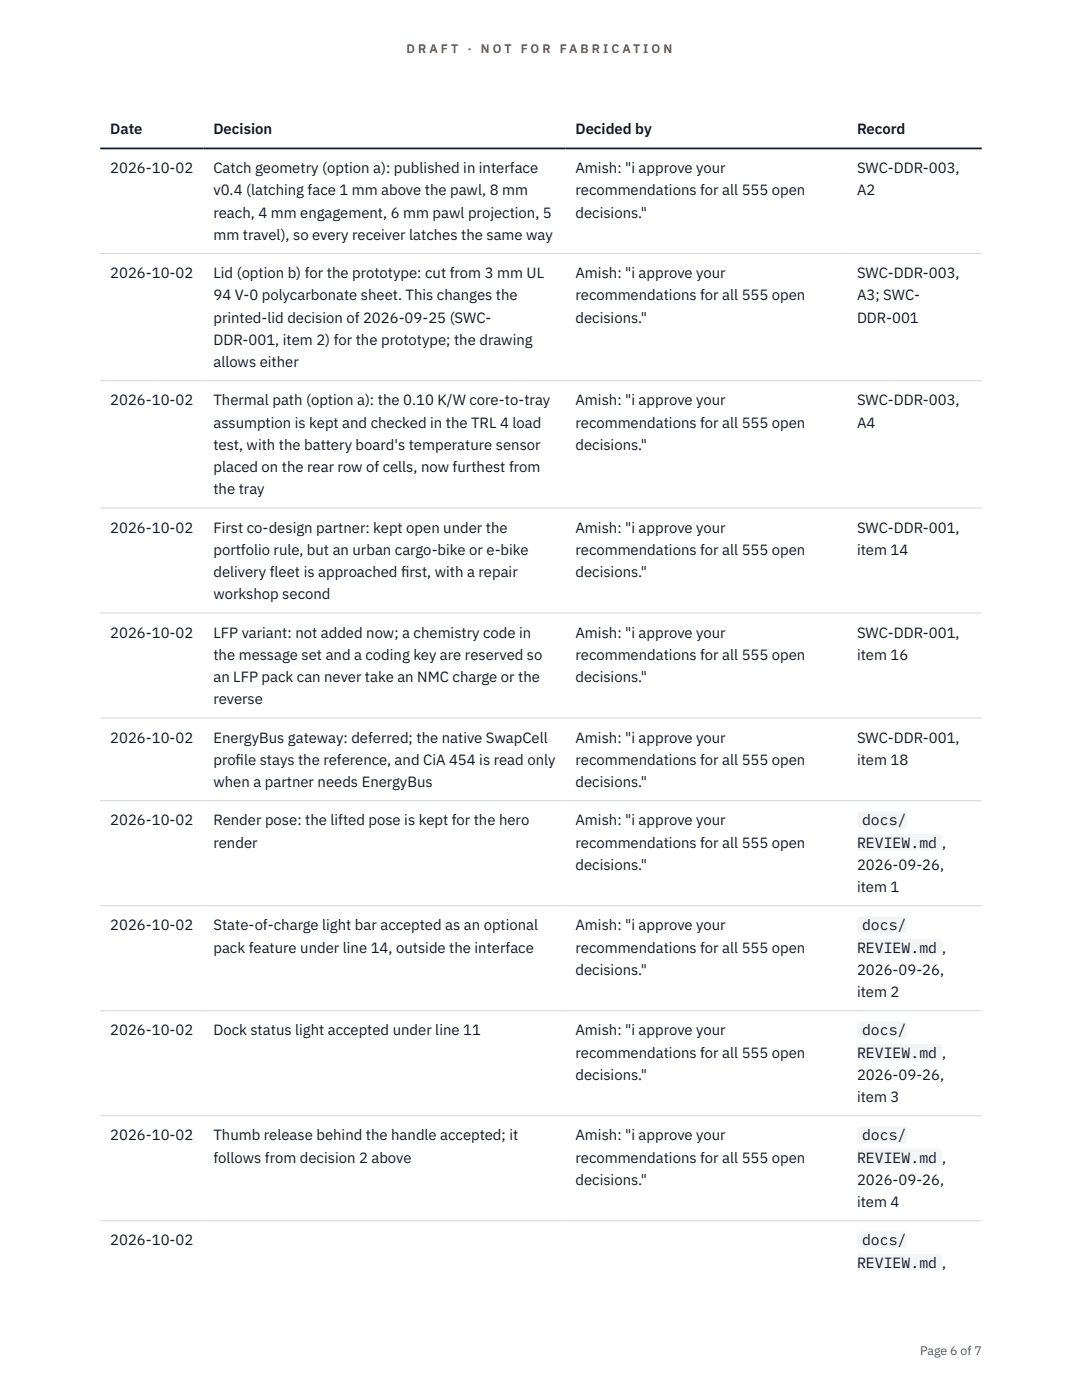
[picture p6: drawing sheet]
<svg xmlns="http://www.w3.org/2000/svg" width="216mm" height="279mm" viewBox="0 0 216 279" stroke-linecap="round" stroke-linejoin="round" font-family="sans-serif">
<defs><g id="words">
<g font-size="3" fill="#111827">
<text x="22" y="26.8">Date</text>
<text x="42.6" y="26.8">Decision</text>
<text x="114.8" y="26.8">Decided by</text>
<text x="171" y="26.8">Record</text>
<text x="22" y="34.5">2026-10-02</text>
<text x="42.6" y="34.5">Catch geometry (option a): published in interface</text>
<text x="114.8" y="34.5">Amish: &quot;i approve your</text>
<text x="171" y="34.5">SWC-DDR-003,</text>
<text x="42.6" y="39">v0.4 (latching face 1 mm above the pawl, 8 mm</text>
<text x="114.8" y="39">recommendations for all 555 open</text>
<text x="171" y="39">A2</text>
<text x="42.6" y="43.4">reach, 4 mm engagement, 6 mm pawl projection, 5</text>
<text x="42.6" y="47.9">mm travel), so every receiver latches the same way</text>
<text x="114.8" y="43.4">decisions.&quot;</text>
<text x="22" y="55.5">2026-10-02</text>
<text x="42.6" y="55.5">Lid (option b) for the prototype: cut from 3 mm UL</text>
<text x="42.6" y="59.9">94 V-0 polycarbonate sheet. This changes the</text>
<text x="114.8" y="55.5">Amish: &quot;i approve your</text>
<text x="114.8" y="59.9">recommendations for all 555 open</text>
<text x="171" y="55.5">SWC-DDR-003,</text>
<text x="171" y="59.9">A3; SWC-</text>
<text x="42.6" y="64.4">printed-lid decision of 2026-09-25 (SWC-</text>
<text x="114.8" y="64.4">decisions.&quot;</text>
<text x="171" y="64.4">DDR-001</text>
<text x="42.6" y="68.8">DDR-001, item 2) for the prototype; the drawing</text>
<text x="42.6" y="73.3">allows either</text>
<text x="22" y="80.9">2026-10-02</text>
<text x="42.6" y="80.9">Thermal path (option a): the 0.10 K/W core-to-tray</text>
<text x="114.8" y="80.9">Amish: &quot;i approve your</text>
<text x="171" y="80.9">SWC-DDR-003,</text>
<text x="42.6" y="85.3">assumption is kept and checked in the TRL 4 load</text>
<text x="42.6" y="89.8">test, with the battery board's temperature sensor</text>
<text x="114.8" y="85.3">recommendations for all 555 open</text>
<text x="114.8" y="89.8">decisions.&quot;</text>
<text x="171" y="85.3">A4</text>
<text x="42.6" y="94.2">placed on the rear row of cells, now furthest from</text>
<text x="42.6" y="98.7">the tray</text>
<text x="22" y="106.3">2026-10-02</text>
<text x="42.6" y="106.3">First co-design partner: kept open under the</text>
<text x="114.8" y="106.3">Amish: &quot;i approve your</text>
<text x="171" y="106.3">SWC-DDR-001,</text>
<text x="42.6" y="110.7">portfolio rule, but an urban cargo-bike or e-bike</text>
<text x="114.8" y="110.7">recommendations for all 555 open</text>
<text x="171" y="110.7">item 14</text>
<text x="42.6" y="115.2">delivery fleet is approached f</text>
<text x="42.6" y="119.6">workshop second</text>
<text x="80" y="115.2">irst, with a repair</text>
<text x="114.8" y="115.2">decisions.&quot;</text>
<text x="22" y="127.3">2026-10-02</text>
<text x="42.6" y="127.3">LFP variant: not added now; a chemistry code in</text>
<text x="42.6" y="131.7">the message set and a coding key are reserved so</text>
<text x="114.8" y="127.3">Amish: &quot;i approve your</text>
<text x="114.8" y="131.7">recommendations for all 555 open</text>
<text x="171" y="127.3">SWC-DDR-001,</text>
<text x="171" y="131.7">item 16</text>
<text x="42.6" y="136.1">an LFP pack can never take an NMC charge or the</text>
<text x="114.8" y="136.1">decisions.&quot;</text>
<text x="42.6" y="140.6">reverse</text>
<text x="22" y="148.2">2026-10-02</text>
<text x="42.6" y="148.2">EnergyBus gateway: deferred; the native SwapCell</text>
<text x="114.8" y="148.2">Amish: &quot;i approve your</text>
<text x="171" y="148.2">SWC-DDR-001,</text>
<text x="42.6" y="152.7">prof</text>
<text x="47" y="152.7">ile stays the reference, and CiA 454 is read only</text>
<text x="114.8" y="152.7">recommendations for all 555 open</text>
<text x="171" y="152.7">item 18</text>
<text x="42.6" y="157.1">when a partner needs EnergyBus</text>
<text x="114.8" y="157.1">decisions.&quot;</text>
<text x="22" y="164.7">2026-10-02</text>
<text x="42.6" y="164.7">Render pose: the lifted pose is kept for the hero</text>
<text x="114.8" y="164.7">Amish: &quot;i approve your</text>
<text x="172" y="164.7">docs/</text>
<text x="42.6" y="169.2">render</text>
<text x="114.8" y="169.2">recommendations for all 555 open</text>
<text x="114.8" y="173.6">decisions.&quot;</text>
<text x="171" y="169.2">REVIEW.md</text>
<text x="171" y="173.6">2026-09-26,</text>
<text x="188" y="169.2">,</text>
<text x="171" y="178.1">item 1</text>
<text x="22" y="185.7">2026-10-02</text>
<text x="42.6" y="185.7">State-of-charge light bar accepted as an optional</text>
<text x="114.8" y="185.7">Amish: &quot;i approve your</text>
<text x="172" y="185.7">docs/</text>
<text x="42.6" y="190.1">pack feature under line 14, outside the interface</text>
<text x="114.8" y="190.1">recommendations for all 555 open</text>
<text x="171" y="190.1">REVIEW.md</text>
<text x="188" y="190.1">,</text>
<text x="114.8" y="194.6">decisions.&quot;</text>
<text x="171" y="194.6">2026-09-26,</text>
<text x="171" y="199">item 2</text>
<text x="22" y="206.6">2026-10-02</text>
<text x="42.6" y="206.6">Dock status light accepted under line 11</text>
<text x="114.8" y="206.6">Amish: &quot;i approve your</text>
<text x="172" y="206.6">docs/</text>
<text x="114.8" y="211.1">recommendations for all 555 open</text>
<text x="114.8" y="215.5">decisions.&quot;</text>
<text x="171" y="211.1">REVIEW.md</text>
<text x="171" y="215.5">2026-09-26,</text>
<text x="188" y="211.1">,</text>
<text x="171" y="220">item 3</text>
<text x="22" y="227.6">2026-10-02</text>
<text x="42.6" y="227.6">Thumb release behind the handle accepted; it</text>
<text x="114.8" y="227.6">Amish: &quot;i approve your</text>
<text x="172" y="227.6">docs/</text>
<text x="42.6" y="232">follows from decision 2 above</text>
<text x="114.8" y="232">recommendations for all 555 open</text>
<text x="171" y="232">REVIEW.md</text>
<text x="188" y="232">,</text>
<text x="114.8" y="236.5">decisions.&quot;</text>
<text x="171" y="236.5">2026-09-26,</text>
<text x="171" y="240.9">item 4</text>
<text x="22" y="248.6">2026-10-02</text>
<text x="172" y="248.6">docs/</text>
<text x="171" y="253">REVIEW.md</text>
<text x="188" y="253">,</text>
</g>
<g font-size="2.5" fill="#b45309">
<text x="81.1" y="10.5">D R A F T</text>
<text x="93.3" y="10.5">·</text>
<text x="95.9" y="10.5">N O T</text>
<text x="103.9" y="10.5">F O R</text>
<text x="111.7" y="10.5">F A B R I C A T I O N</text>
</g>
<text font-size="2.5" fill="#4b5563" x="183.6" y="270.3">Page 6 of 7</text>
</g></defs>
<path d="M20 50.6h175.9M20 76h175.9M20 101.4h175.9M20 122.3h175.9M20 143.3h175.9M20 159.8h175.9M20 180.8h175.9M20 201.7h175.9M20 222.7h175.9M20 243.6h175.9" fill="none" stroke="#d1d5db" stroke-width=".2"/>
<path d="M20 29.6h175.9" fill="none" stroke="#111827" stroke-width=".35"/>
<g fill="#f3f4f6">
<path d="M171 161.9h9.9v3.4h-9.9z"/>
<path d="M171 166.4h17v3.3h-17z"/>
<path d="M171 182.9h9.9v3.4h-9.9z"/>
<path d="M171 187.3h17v3.4h-17z"/>
<path d="M171 203.8h9.9v3.4h-9.9z"/>
<path d="M171 208.3h17v3.4h-17z"/>
<path d="M171 224.8h9.9v3.4h-9.9z"/>
<path d="M171 229.2h17v3.4h-17z"/>
<path d="M171 245.8h9.9v3.3h-9.9z"/>
<path d="M171 250.2h17v3.4h-17z"/>
</g>
<use href="#words"/>
</svg>
